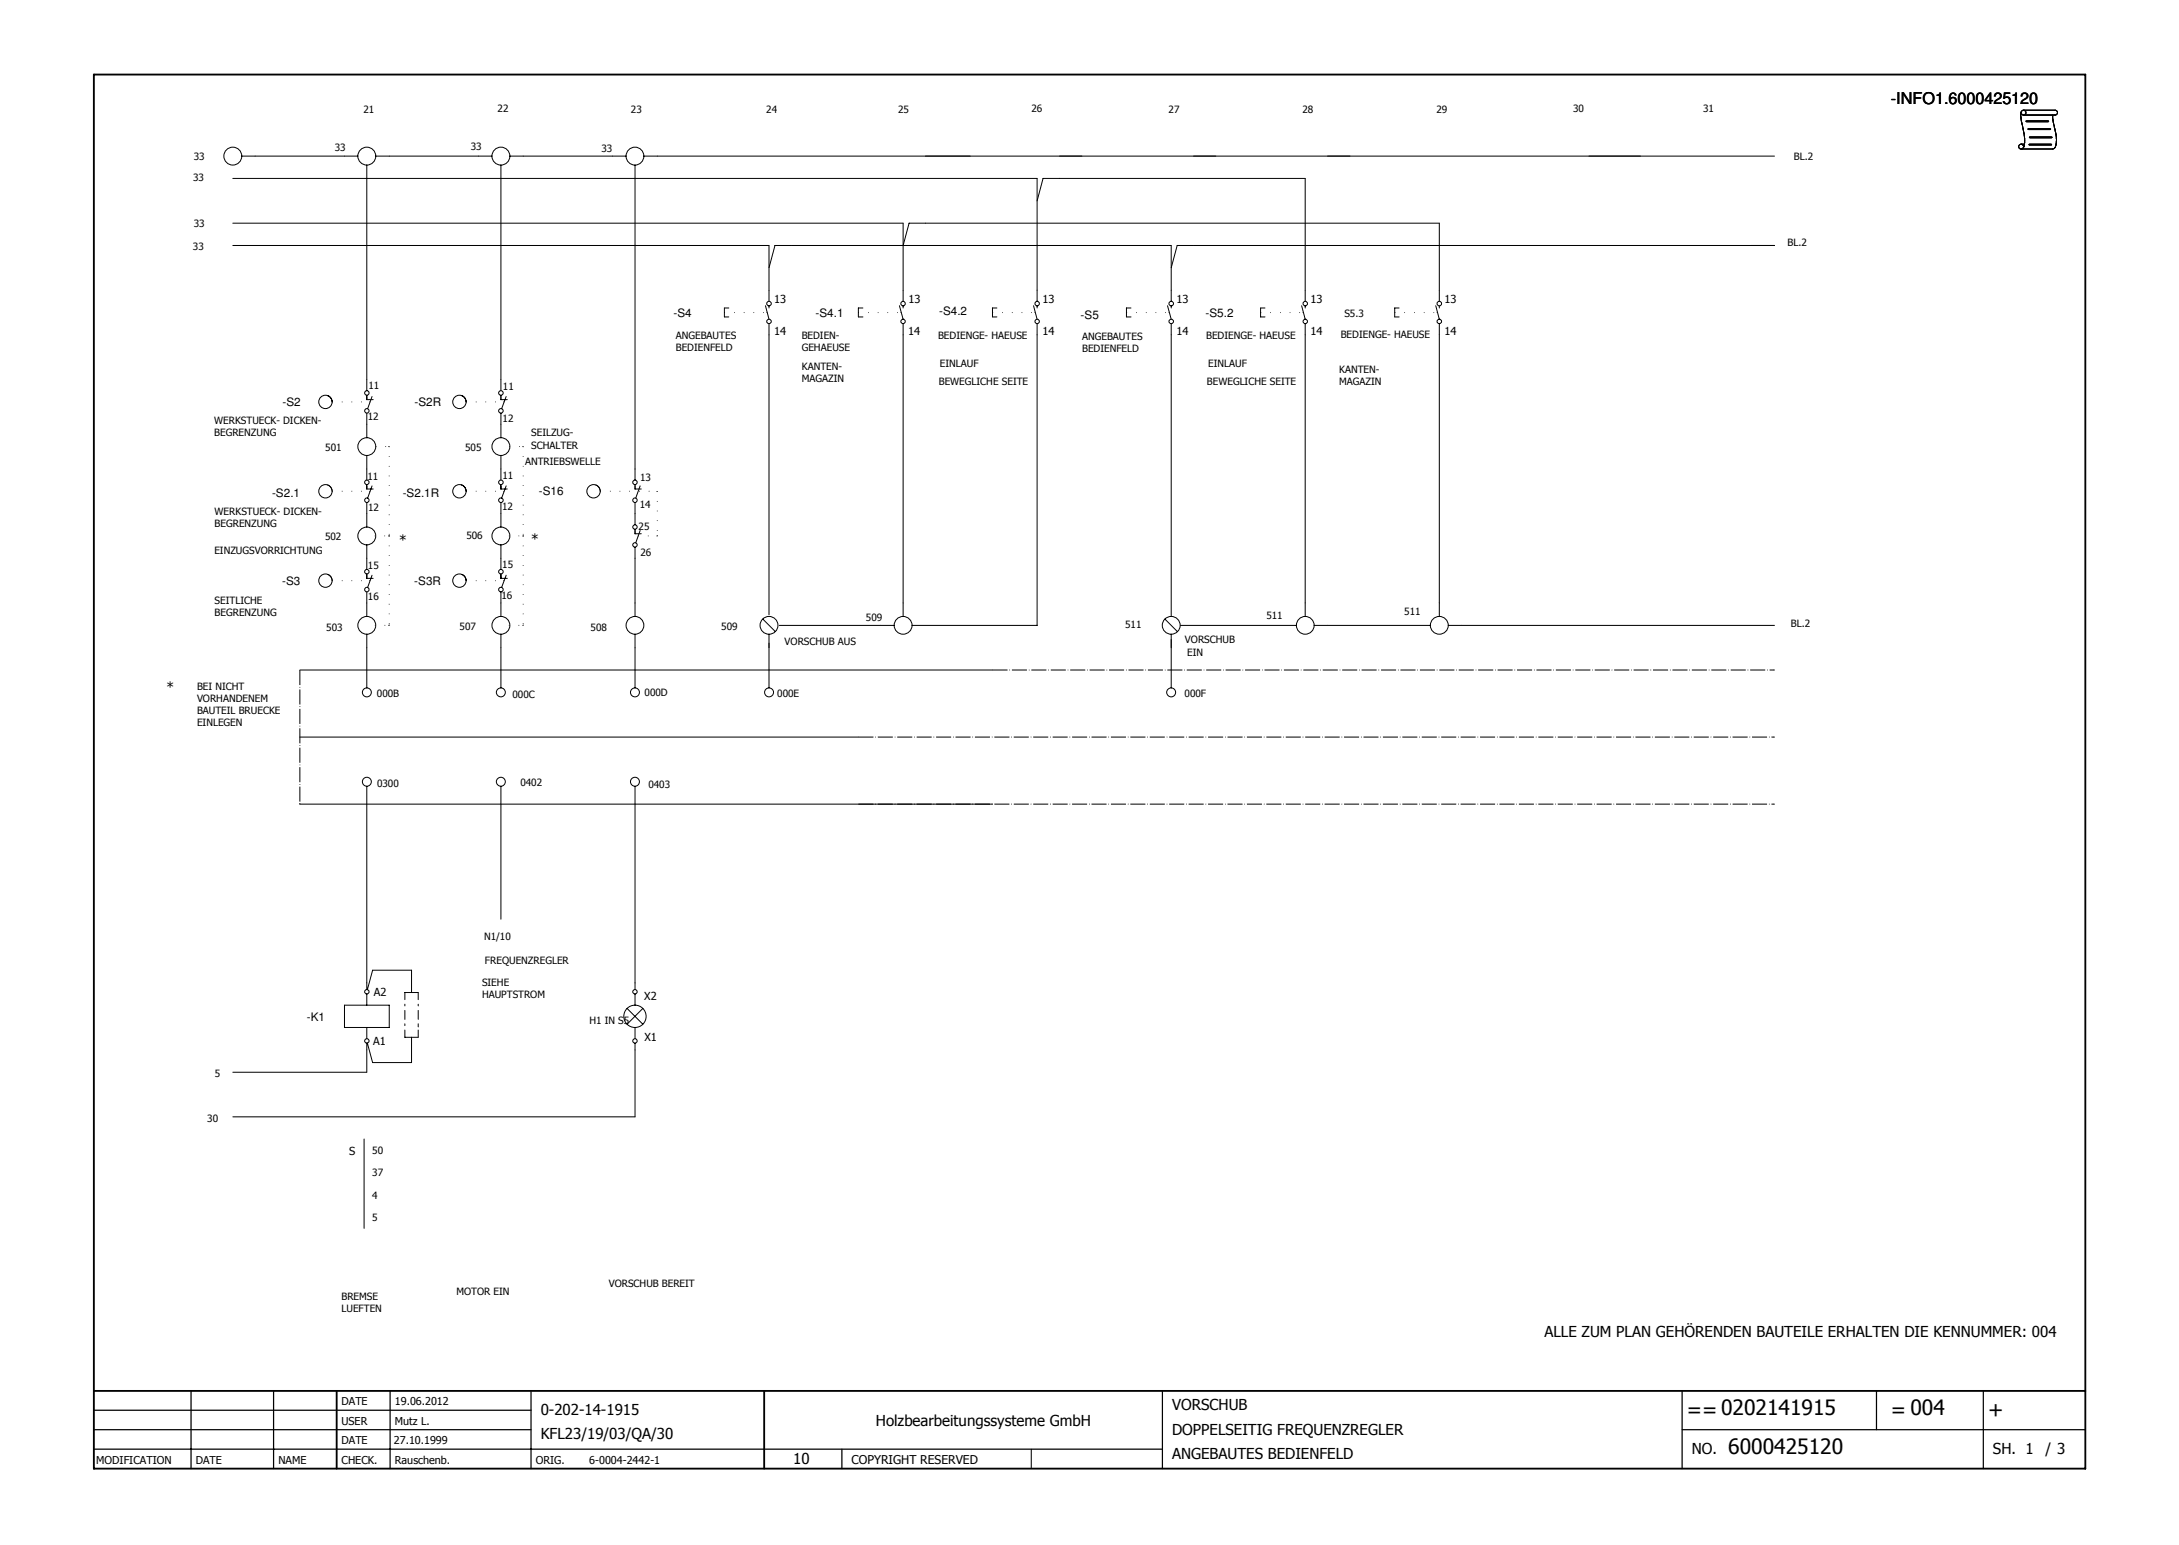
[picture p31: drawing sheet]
<svg xmlns="http://www.w3.org/2000/svg" width="297mm" height="211mm" viewBox="0 0 297 211" stroke-linecap="round" stroke-linejoin="round" font-family="sans-serif">
<defs><g id="words">
<g font-size="2.9">
<text x="230" y="193.2">==0202141915</text>
<text x="257.8" y="193.2">= 004</text>
<text x="271" y="193.2">+</text>
<text x="235.6" y="198.2">6000425120</text>
</g>
<text font-size="2.2" x="257.8" y="14.2">-INFO1.6000425120</text>
<g font-size="2.1">
<text x="210.5" y="182.3">ALLE ZUM PLAN GEHÖRENDEN BAUTEILE ERHALTEN DIE KENNUMMER: 004</text>
<text x="73.7" y="192.9">0-202-14-1915</text>
<text x="73.7" y="196.2">KFL23/19/03/QA/30</text>
<text x="119.4" y="194.4">Holzbearbeitungssysteme GmbH</text>
<text x="159.8" y="192.2">VORSCHUB</text>
<text x="159.8" y="195.5">DOPPELSEITIG FREQUENZREGLER</text>
<text x="108.1" y="199.5">10</text>
<text x="159.8" y="198.9">ANGEBAUTES BEDIENFELD</text>
<text x="230.6" y="198.2">NO.</text>
<text x="271.7" y="198.2">SH. 1</text>
<text x="278.8" y="198.2">/ 3</text>
</g>
<g font-size="1.9">
<text x="54.4" y="74.3">*</text>
<text x="72.4" y="74.2">*</text>
<text x="22.7" y="94.3">*</text>
</g>
<text font-size="1.7" x="116.1" y="199.5">COPYRIGHT RESERVED</text>
<g font-size="1.6">
<text x="91.8" y="43.3">-S4</text>
<text x="111.2" y="43.2">-S4.1</text>
<text x="128" y="43">-S4.2</text>
<text x="147.3" y="43.5">-S5</text>
<text x="164.3" y="43.2">-S5.2</text>
<text x="38.5" y="55.4">-S2</text>
<text x="56.5" y="55.3">-S2R</text>
<text x="37.1" y="67.8">-S2.1</text>
<text x="54.9" y="67.7">-S2.1R</text>
<text x="73.5" y="67.5">-S16</text>
<text x="38.5" y="79.7">-S3</text>
<text x="56.5" y="79.7">-S3R</text>
<text x="41.8" y="139.2">-K1</text>
</g>
<g font-size="1.5">
<text x="105.5" y="41.3">13</text>
<text x="123.8" y="41.3">13</text>
<text x="142.1" y="41.3">13</text>
<text x="160.4" y="41.3">13</text>
<text x="178.7" y="41.3">13</text>
<text x="196.9" y="41.3">13</text>
<text x="105.5" y="45.7">14</text>
<text x="123.8" y="45.7">14</text>
<text x="142.1" y="45.7">14</text>
<text x="160.4" y="45.7">14</text>
<text x="178.6" y="45.7">14</text>
<text x="196.9" y="45.7">14</text>
<text x="51" y="135.8">A2</text>
<text x="87.8" y="136.4">X2</text>
<text x="50.9" y="142.4">A1</text>
<text x="87.9" y="141.9">X1</text>
<text x="47.6" y="157.5">S</text>
<text x="46.6" y="191.6">DATE</text>
<text x="53.8" y="191.6">19.06.2012</text>
<text x="46.6" y="194.2">USER</text>
<text x="46.6" y="196.9">DATE</text>
<text x="53.7" y="196.9">27.10.1999</text>
<text x="53.8" y="194.2">Mutz L.</text>
<text x="13.1" y="199.5">MODIFICATION</text>
<text x="26.7" y="199.5">DATE</text>
<text x="38" y="199.5">NAME</text>
<text x="46.6" y="199.5">CHECK.</text>
<text x="53.8" y="199.5">Rauschenb.</text>
<text x="73" y="199.5">ORIG.</text>
<text x="80.3" y="199.5">6-0004-2442-1</text>
</g>
<g font-size="1.4">
<text x="49.6" y="15.4">21</text>
<text x="67.8" y="15.3">22</text>
<text x="86" y="15.4">23</text>
<text x="104.5" y="15.4">24</text>
<text x="122.4" y="15.4">25</text>
<text x="140.6" y="15.2">26</text>
<text x="159.3" y="15.4">27</text>
<text x="177.5" y="15.4">28</text>
<text x="195.8" y="15.4">29</text>
<text x="214.4" y="15.3">30</text>
<text x="232.2" y="15.3">31</text>
<text x="26.4" y="21.8">33</text>
<text x="45.6" y="20.6">33</text>
<text x="64.2" y="20.4">33</text>
<text x="82" y="20.7">33</text>
<text x="244.5" y="21.8">BL.2</text>
<text x="26.3" y="24.7">33</text>
<text x="26.3" y="34.1">33</text>
<text x="26.4" y="30.9">33</text>
<text x="243.7" y="33.6">BL.2</text>
<text x="92.1" y="46.2">ANGEBAUTES</text>
<text x="92.1" y="47.9">BEDIENFELD</text>
<text x="109.3" y="46.2">BEDIEN-</text>
<text x="109.3" y="47.9">GEHAEUSE</text>
<text x="127.9" y="46.2">BEDIENGE- HAEUSE</text>
<text x="147.5" y="46.4">ANGEBAUTES</text>
<text x="164.4" y="46.2">BEDIENGE- HAEUSE</text>
<text x="182.8" y="46.1">BEDIENGE- HAEUSE</text>
<text x="183.3" y="43.3">S5.3</text>
<text x="50.2" y="53.1">11</text>
<text x="68.6" y="53.2">11</text>
<text x="109.3" y="50.5">KANTEN-</text>
<text x="109.3" y="52.1">MAGAZIN</text>
<text x="128" y="52.4">BEWEGLICHE SEITE</text>
<text x="128.1" y="50">EINLAUF</text>
<text x="147.5" y="48">BEDIENFELD</text>
<text x="164.5" y="52.4">BEWEGLICHE SEITE</text>
<text x="164.7" y="50">EINLAUF</text>
<text x="182.6" y="50.9">KANTEN-</text>
<text x="182.6" y="52.5">MAGAZIN</text>
<text x="29.2" y="57.8">WERKSTUECK- DICKEN-</text>
<text x="29.2" y="59.5">BEGRENZUNG</text>
<text x="50.1" y="57.2">12</text>
<text x="68.5" y="57.5">12</text>
<text x="72.4" y="59.5">SEILZUG-</text>
<text x="44.3" y="61.5">501</text>
<text x="50.1" y="65.4">11</text>
<text x="63.4" y="61.5">505</text>
<text x="68.5" y="65.2">11</text>
<text x="71.6" y="63.4">ANTRIEBSWELLE</text>
<text x="72.4" y="61.1">SCHALTER</text>
<text x="87.3" y="65.6">13</text>
<text x="29.3" y="70.2">WERKSTUECK- DICKEN-</text>
<text x="29.3" y="71.9">BEGRENZUNG</text>
<text x="50.2" y="69.7">12</text>
<text x="68.4" y="69.5">12</text>
<text x="87.2" y="69.3">14</text>
<text x="29.2" y="75.5">EINZUGSVORRICHTUNG</text>
<text x="44.3" y="73.6">502</text>
<text x="50.2" y="77.6">15</text>
<text x="63.6" y="73.5">506</text>
<text x="68.5" y="77.4">15</text>
<text x="87.1" y="72.2">25</text>
<text x="87.3" y="75.8">26</text>
<text x="29.3" y="82.4">SEITLICHE</text>
<text x="50.2" y="81.8">16</text>
<text x="68.3" y="81.7">16</text>
<text x="191.4" y="83.9">511</text>
<text x="29.3" y="84">BEGRENZUNG</text>
<text x="44.5" y="86">503</text>
<text x="62.6" y="85.9">507</text>
<text x="80.5" y="86">508</text>
<text x="98.3" y="85.9">509</text>
<text x="107" y="87.9">VORSCHUB AUS</text>
<text x="118" y="84.6">509</text>
<text x="153.4" y="85.6">511</text>
<text x="161.5" y="87.7">VORSCHUB</text>
<text x="161.8" y="89.4">EIN</text>
<text x="172.6" y="84.4">511</text>
<text x="244.1" y="85.5">BL.2</text>
<text x="26.9" y="94">BEI NICHT</text>
<text x="26.9" y="95.7">VORHANDENEM</text>
<text x="51.4" y="95">000B</text>
<text x="69.9" y="95.2">000C</text>
<text x="87.9" y="94.9">000D</text>
<text x="106" y="95.1">000E</text>
<text x="161.5" y="95">000F</text>
<text x="26.9" y="97.3">BAUTEIL BRUECKE</text>
<text x="26.9" y="99">EINLEGEN</text>
<text x="51.4" y="107.3">0300</text>
<text x="70.9" y="107.1">0402</text>
<text x="88.4" y="107.3">0403</text>
<text x="66" y="128.1">N1/10</text>
<text x="66.1" y="131.4">FREQUENZREGLER</text>
<text x="65.7" y="134.4">SIEHE</text>
<text x="65.7" y="136">HAUPTSTROM</text>
<text x="80.3" y="139.5">H1 IN S5</text>
<text x="29.3" y="146.9">5</text>
<text x="28.3" y="152.9">30</text>
<text x="50.8" y="160.4">37</text>
<text x="50.8" y="157.3">50</text>
<text x="50.8" y="166.5">5</text>
<text x="50.8" y="163.4">4</text>
<text x="46.6" y="177.1">BREMSE</text>
<text x="46.6" y="178.8">LUEFTEN</text>
<text x="62.2" y="176.5">MOTOR EIN</text>
<text x="83" y="175.4">VORSCHUB BEREIT</text>
</g>
</g></defs>
<path d="M203 10l-190.4 190.4M12.7 112.2l125.9 88.2" fill="none" stroke="#fff" stroke-width=".14"/>
<path d="M12.8 10.2h271.5v190h-271.5zM12.8 189.6h271.5M45.9 189.6v10.6M104.2 189.6v10.6" fill="none" stroke="#010101" stroke-width=".25"/>
<g fill="none" stroke="#010101" stroke-width=".17">
<path d="M12.8 194.9h59.6M12.8 192.2h59.6M12.8 197.5h145.7M26 189.6v10.6M37.3 189.6v10.6M53.2 189.6v10.6M72.4 189.6v10.6M114.8 197.5v2.7M158.5 189.6v10.6M229.3 194.9h55M229.3 189.6v10.6M255.8 189.6v5.3"/>
<path d="M270.4 189.6v10.6"/>
</g>
<g fill="none" stroke="#010101" stroke-width=".14">
<path d="M31.7 33.5h73.1M31.7 24.3h109.7M31.7 30.4h91.4M34.8 21.3h12.2M162.7 21.3h21.3M162.7 33.5h79.2M177.9 24.3v15.3M177.9 45.6v36.6M40.9 91.3h94.4M159.7 87.2v4.1M160.9 85.3h14M181 85.3h12.2"/>
<path d="M31.7 146.2h18.3M31.7 152.2h54.9M140.6 197.5v2.7"/>
</g>
<path d="M40.9 91.3v18.3" fill="none" stroke="#010101" stroke-width=".14" stroke-dasharray="2.1 .3 .1 .3" stroke-linecap="butt"/>
<path d="M40.8 109.5h.1v.2z" fill="#010101"/>
<g fill="none" stroke="#010101" stroke-width=".14">
<path d="M33 21.3h1.8M50 24.3v27.4M181 21.3h60.9M196.2 30.4v9.2M238.6 33.5h3.3M50 57.8v1.9M68.3 57.8v1.9M196.2 45.6v36.6M50 62.1v1.8M68.3 62.1v1.8M50 82.2v1.8M50 86.5v4.8"/>
<path d="M68.3 82.2v1.8M68.3 86.5v1.8M86.6 82.2v1.8M86.6 86.5v1.8M199.2 85.3h42.7M40.9 100.5h76.1M40.9 109.6h94.4M50 109.6v25.3M47 137h6.1v3.1h-6.1zM50 135.5v1.5M50.1 134.9l.7-2.6h5.3v3M55.2 136.3v-1h1.8v1"/>
<path d="M55.2 136.9v.2M55.2 137.7v1.3M55.2 139.6v.2M57 136.9v.2M57 137.7v1.3M57 139.6v.4M85.5 137.5l2.1 2.1M86.6 134v.9M86.6 135.5v1.5M87.6 137.5l-2.1 2.1M50 140.1v1.5M50 142.2v4"/>
<path d="M55.2 140.4v1h1.8v-1M56.1 141.4v3.4h-5.3l-.7-2.6M86.6 140.1v1.5M86.6 142.2v.9"/>
<circle cx="31.7" cy="21.3" r="1.22"/>
<circle cx="50" cy="60.9" r="1.21"/>
<circle cx="68.3" cy="60.9" r="1.22"/>
<circle cx="50" cy="85.2" r="1.21"/>
<circle cx="68.3" cy="85.2" r="1.22"/>
<circle cx="86.6" cy="85.2" r="1.21"/>
<circle cx="50" cy="135.2" r=".3"/>
<circle cx="86.6" cy="138.5" r="1.52"/>
<circle cx="86.6" cy="135.2" r=".3"/>
<circle cx="50" cy="141.9" r=".3"/>
<circle cx="86.6" cy="141.9" r=".3"/>
</g>
<path d="M51.2 60.9h1.9" fill="none" stroke="#010101" stroke-width=".14" stroke-dasharray=".1 1.2 .1 1.2" stroke-linecap="butt"/>
<path d="M52.9 60.8l.2 .1h-.2z" fill="#010101"/>
<g fill="none" stroke="#010101" stroke-width=".14">
<path d="M50 70v1.8M50 74.3v1.8M68.3 70v1.8M68.3 74.3v1.8M81.2 66.1a.95 .95 0 0 1 .6 .9M86.6 68.5v1.5M86.6 74.6v1.5"/>
<circle cx="50" cy="73.1" r="1.21"/>
<circle cx="68.3" cy="73.1" r="1.22"/>
<circle cx="86.6" cy="68.2" r=".3"/>
<circle cx="86.6" cy="74.3" r=".3"/>
</g>
<path d="M89.6 67v6.1" fill="none" stroke="#010101" stroke-width=".14" stroke-dasharray=".1 1.2 .1 1.2" stroke-linecap="butt"/>
<path d="M89.6 72.9v.2z" fill="#010101"/>
<path d="M86.6 72.3v.5h.8M86.6 66.2v.5h.8" fill="none" stroke="#010101" stroke-width=".14"/>
<path d="M81.8 67h7.8" fill="none" stroke="#010101" stroke-width=".14" stroke-dasharray=".1 1.2 .1 1.2" stroke-linecap="butt"/>
<path d="M89.5 66.9l.1 .1h-.1z" fill="#010101"/>
<path d="M87 73.1h2.6" fill="none" stroke="#010101" stroke-width=".14" stroke-dasharray=".1 1.2 .1 1.2" stroke-linecap="butt"/>
<path d="M89.5 73l.1 .1h-.1z" fill="#010101"/>
<g fill="none" stroke="#010101" stroke-width=".14">
<path d="M53.1 21.3h12.1M86.6 63.9v1.5M86.6 66.1v.6M86.6 70v1.5M86.6 72.1v.7M87.3 72.3l-.6 1.7M87.3 66.2l-.6 1.7M50 91.3v2.5"/>
<circle cx="80.9" cy="67" r=".91"/>
<circle cx="86.6" cy="65.7" r=".3"/>
<circle cx="86.6" cy="71.8" r=".3"/>
<circle cx="50" cy="94.4" r=".61"/>
</g>
<path d="M53.1 60.9v12.2" fill="none" stroke="#010101" stroke-width=".14" stroke-dasharray=".1 1.2 .1 1.2" stroke-linecap="butt"/>
<path d="M53 72.9h.1v.2z" fill="#010101"/>
<g fill="none" stroke="#010101" stroke-width=".14">
<path d="M68.3 91.3v2.5"/>
<circle cx="68.3" cy="94.4" r=".61"/>
</g>
<path d="M51.1 73.1h2" fill="none" stroke="#010101" stroke-width=".14" stroke-dasharray=".1 1.2 .1 1.2" stroke-linecap="butt"/>
<path d="M52.9 73l.2 .1h-.2z" fill="#010101"/>
<g fill="none" stroke="#010101" stroke-width=".14">
<path d="M86.6 91.3v2.5"/>
<circle cx="86.6" cy="94.4" r=".61"/>
</g>
<path d="M53.1 73.1v12.2" fill="none" stroke="#010101" stroke-width=".14" stroke-dasharray=".1 1.2 .1 1.2" stroke-linecap="butt"/>
<path d="M53 85.1h.1v.2z" fill="#010101"/>
<path d="M51.1 85.3h2" fill="none" stroke="#010101" stroke-width=".14" stroke-dasharray=".1 1.2 .1 1.2" stroke-linecap="butt"/>
<path d="M52.9 85.2l.2 .1h-.2z" fill="#010101"/>
<g fill="none" stroke="#010101" stroke-width=".14">
<path d="M104.8 39.6v1.5M98.7 42h.6M98.7 43.2h.6M104.3 41.7l.5 1.8M104.8 44.1v1.5M104.8 91.3v2.5M50 107.2v2.4M86.6 107.2v2.4"/>
<circle cx="104.8" cy="43.8" r=".31"/>
<circle cx="104.8" cy="94.4" r=".61"/>
<circle cx="50" cy="106.6" r=".61"/>
<circle cx="86.6" cy="106.6" r=".61"/>
</g>
<path d="M98.7 42.6h5.9" fill="none" stroke="#010101" stroke-width=".14" stroke-dasharray=".1 1.2 .1 1.2" stroke-linecap="butt"/>
<path d="M104.5 42.6h.1h-.1z" fill="#010101"/>
<g fill="none" stroke="#010101" stroke-width=".14">
<path d="M98.7 42v1.2M104.8 41.7v.3"/>
<circle cx="104.8" cy="41.4" r=".31"/>
</g>
<path d="M117 42.6h5.9" fill="none" stroke="#010101" stroke-width=".14" stroke-dasharray=".1 1.2 .1 1.2" stroke-linecap="butt"/>
<path d="M122.7 42.6h.2h-.2z" fill="#010101"/>
<g fill="none" stroke="#010101" stroke-width=".14">
<path d="M123.1 39.6v1.5M117.6 42h-.6v1.2h.6M122.6 41.7l.5 1.8M123.1 41.7v.3M123.1 44.1v1.5M135.3 43.2h.6"/>
<circle cx="123.1" cy="41.4" r=".3"/>
<circle cx="123.1" cy="43.8" r=".3"/>
<circle cx="141.4" cy="43.8" r=".3"/>
</g>
<path d="M135.3 42.6h5.8" fill="none" stroke="#010101" stroke-width=".14" stroke-dasharray=".1 1.2 .1 1.2" stroke-linecap="butt"/>
<path d="M141 42.6h.2h-.2z" fill="#010101"/>
<g fill="none" stroke="#010101" stroke-width=".14">
<path d="M47 21.3h1.8M50 22.5v1.8M51.2 21.3h1.9M65.2 21.3h1.9M68.3 22.5v1.8M69.5 21.3h1.8M83.5 21.3h1.8M86.6 22.5v1.8M87.8 21.3h1.8M141.4 39.6v1.5M135.9 42h-.6v1.2M140.9 41.7l.5 1.8"/>
<path d="M141.4 41.7v.3M141.4 44.1v1.5M153.6 43.2h.6M159.2 41.7l.5 1.8M159.7 44.1v1.5M120.1 85.3h1.8M123.1 82.2v1.8M124.3 85.3h1.9"/>
<circle cx="50" cy="21.3" r="1.22"/>
<circle cx="68.3" cy="21.3" r="1.22"/>
<circle cx="86.6" cy="21.3" r="1.22"/>
<circle cx="141.4" cy="41.4" r=".31"/>
<circle cx="159.7" cy="43.8" r=".31"/>
<circle cx="123.1" cy="85.2" r="1.22"/>
</g>
<path d="M153.6 42.6h5.8" fill="none" stroke="#010101" stroke-width=".14" stroke-dasharray=".1 1.2 .1 1.2" stroke-linecap="butt"/>
<path d="M159.3 42.6h.1h-.1z" fill="#010101"/>
<g fill="none" stroke="#010101" stroke-width=".14">
<path d="M68.3 24.3v27.4M159.7 39.6v1.5M177.9 39.6v1.5M154.2 42h-.6v1.2M159.7 41.7v.3M171.8 42v1.2h.6M177.4 41.7l.5 1.8M177.9 44.1v1.5"/>
<circle cx="159.7" cy="41.4" r=".31"/>
<circle cx="177.9" cy="43.8" r=".3"/>
</g>
<path d="M171.8 42.6h5.9" fill="none" stroke="#010101" stroke-width=".14" stroke-dasharray=".1 1.2 .1 1.2" stroke-linecap="butt"/>
<path d="M177.6 42.6h.1h-.1z" fill="#010101"/>
<g fill="none" stroke="#010101" stroke-width=".14">
<path d="M171.8 42h.6M177.9 41.7v.3M190.1 43.2h.6M195.7 41.7l.5 1.8M196.2 41.7v.3M196.2 44.1v1.5M68.3 88.3v3"/>
<circle cx="177.9" cy="41.4" r=".31"/>
<circle cx="196.2" cy="43.8" r=".31"/>
</g>
<path d="M190.1 42.6h5.9" fill="none" stroke="#010101" stroke-width=".14" stroke-dasharray=".1 1.2 .1 1.2" stroke-linecap="butt"/>
<path d="M195.8 42.6h.2h-.2z" fill="#010101"/>
<g fill="none" stroke="#010101" stroke-width=".14">
<path d="M162.7 33.5h-2.2l-.8 3M196.2 39.6v1.5M44.7 53.9a.94 .94 0 0 1 .6 .9M50 51.7v1.6M50 53.9v.6M50 56.3v1.5M50.7 54.1l-.6 1.6M190.7 42h-.6v1.2M159.7 91.3v2.5M174.9 85.3h1.8M177.9 82.2v1.8M179.1 85.3h1.9"/>
<path d="M193.2 85.3h1.8M196.2 82.2v1.8M197.4 85.3h1.8M68.3 109.6v15.7"/>
<circle cx="44.4" cy="54.8" r=".91"/>
<circle cx="50" cy="53.6" r=".31"/>
<circle cx="196.2" cy="41.4" r=".31"/>
<circle cx="159.7" cy="94.4" r=".61"/>
<circle cx="177.9" cy="85.2" r="1.21"/>
<circle cx="196.2" cy="85.2" r="1.22"/>
</g>
<path d="M45.3 54.8h5.1" fill="none" stroke="#010101" stroke-width=".14" stroke-dasharray=".1 1.2 .1 1.2" stroke-linecap="butt"/>
<path d="M50.3 54.7l.2 .1h-.2z" fill="#010101"/>
<g fill="none" stroke="#010101" stroke-width=".14">
<path d="M50 54.5h.9M44.7 66.1a.94 .94 0 0 1 .6 .9M50 63.9v1.5M50 68.5v1.5M50 66.7h.9M50.7 66.2l-.6 1.7"/>
<circle cx="50" cy="56" r=".3"/>
<circle cx="50" cy="68.2" r=".31"/>
</g>
<path d="M45.3 67h5.1" fill="none" stroke="#010101" stroke-width=".14" stroke-dasharray=".1 1.2 .1 1.2" stroke-linecap="butt"/>
<path d="M50.3 66.9l.2 .1h-.2z" fill="#010101"/>
<g fill="none" stroke="#010101" stroke-width=".14">
<path d="M44.7 78.3a.9 .9 0 0 1 .6 .9M50 66.1v.6M50 76.1v1.5M50 78.8h.9M50.7 78.4l-.6 1.7"/>
<circle cx="44.4" cy="67" r=".91"/>
<circle cx="50" cy="65.7" r=".31"/>
<circle cx="50" cy="80.4" r=".31"/>
</g>
<path d="M45.3 79.2h5.1" fill="none" stroke="#010101" stroke-width=".14" stroke-dasharray=".1 1.2 .1 1.2" stroke-linecap="butt"/>
<path d="M50.3 79.1l.2 .1h-.2z" fill="#010101"/>
<g fill="none" stroke="#010101" stroke-width=".14">
<path d="M275.5 15.3a6.9 6.9 0 0 0 .3 2.4v.2a3.6 3.6 0 0 1 0 2.2M275.5 19.7h.5M275.8 15h4.3a.33 .33 0 0 1 .4 .4 .33 .33 0 0 1-.4 .3M279.8 15.7l.2 1.2a5.3 5.3 0 0 1 .1 3.2l-.3 .2h-4.3M68.3 53.9v.6M50 78.2v.6M50 80.7v1.5"/>
<circle cx="275.5" cy="20" r=".33"/>
<circle cx="275.8" cy="15.4" r=".33"/>
<circle cx="68.3" cy="53.6" r=".31"/>
<circle cx="44.4" cy="79.2" r=".91"/>
<circle cx="50" cy="77.9" r=".31"/>
</g>
<path d="M275.9 15.7h4.3" fill="none" stroke="#010101" stroke-width=".17"/>
<path d="M276.2 16.5h3M276.5 17.6h3M276.6 19.7h3M276.7 18.7h3" fill="none" stroke="#010101" stroke-width=".25"/>
<path d="M63.5 54.8h5.2" fill="none" stroke="#010101" stroke-width=".14" stroke-dasharray=".1 1.2 .1 1.2" stroke-linecap="butt"/>
<path d="M68.6 54.7l.2 .1h-.2z" fill="#010101"/>
<g fill="none" stroke="#010101" stroke-width=".14">
<path d="M62.9 53.9a.92 .92 0 0 1 .6 .9M68.3 51.7v1.6M68.3 54v.5h.9M68.3 56.3v1.5M69 54.1l-.6 1.6"/>
<circle cx="62.6" cy="54.8" r=".91"/>
<circle cx="68.3" cy="56" r=".31"/>
</g>
<path d="M69.4 85.3h1.9" fill="none" stroke="#010101" stroke-width=".14" stroke-dasharray=".1 1.2 .1 1.2" stroke-linecap="butt"/>
<path d="M71.2 85.2l.2 .1h-.2z" fill="#010101"/>
<path d="M68.3 63.9v1.5" fill="none" stroke="#010101" stroke-width=".14"/>
<path d="M63.5 67h5.2" fill="none" stroke="#010101" stroke-width=".14" stroke-dasharray=".1 1.2 .1 1.2" stroke-linecap="butt"/>
<path d="M68.6 66.9l.2 .1h-.2z" fill="#010101"/>
<g fill="none" stroke="#010101" stroke-width=".14">
<path d="M62.9 66.1a.92 .92 0 0 1 .6 .9M62.9 78.3a.88 .88 0 0 1 .6 .9M68.3 66.1v.6h.9M68.3 68.5v1.5M68.3 76.1v1.5M68.3 78.2v.6h.9M69 66.2l-.6 1.7M69 78.4l-.6 1.7M68.3 80.7v1.5"/>
<circle cx="62.6" cy="79.2" r=".91"/>
<circle cx="62.6" cy="67" r=".91"/>
<circle cx="68.3" cy="77.9" r=".31"/>
<circle cx="68.3" cy="65.7" r=".31"/>
<circle cx="68.3" cy="68.2" r=".31"/>
<circle cx="68.3" cy="80.4" r=".31"/>
</g>
<path d="M63.5 79.2h5.2" fill="none" stroke="#010101" stroke-width=".14" stroke-dasharray=".1 1.2 .1 1.2" stroke-linecap="butt"/>
<path d="M68.6 79.1l.2 .1h-.2z" fill="#010101"/>
<path d="M71.3 21.3h12.2M107.9 33.5h-2.3l-.8 3M144.4 24.3h-2.2l-.8 3.1" fill="none" stroke="#010101" stroke-width=".14"/>
<path d="M69.4 60.9h1.9" fill="none" stroke="#010101" stroke-width=".14" stroke-dasharray=".1 1.2 .1 1.2" stroke-linecap="butt"/>
<path d="M71.2 60.8l.2 .1h-.2z" fill="#010101"/>
<g fill="none" stroke="#010101" stroke-width=".14">
<path d="M104 84.4l1.7 1.7M104.8 86.5v1.8"/>
<circle cx="104.8" cy="85.2" r="1.22"/>
</g>
<path d="M69.4 73.1h1.9" fill="none" stroke="#010101" stroke-width=".14" stroke-dasharray=".1 1.2 .1 1.2" stroke-linecap="butt"/>
<path d="M71.2 73l.2 .1h-.2z" fill="#010101"/>
<g fill="none" stroke="#010101" stroke-width=".14">
<path d="M158.8 84.4l1.7 1.7M159.7 86.5v1.8"/>
<circle cx="159.7" cy="85.2" r="1.22"/>
</g>
<path d="M71.3 60.9v12.2" fill="none" stroke="#010101" stroke-width=".14" stroke-dasharray=".1 1.2 .1 1.2" stroke-linecap="butt"/>
<path d="M71.3 72.9h.1l-.1 .2z" fill="#010101"/>
<g fill="none" stroke="#010101" stroke-width=".14">
<path d="M68.3 107.2v2.4"/>
<circle cx="68.3" cy="106.6" r=".61"/>
</g>
<path d="M71.3 73.1v12.2" fill="none" stroke="#010101" stroke-width=".14" stroke-dasharray=".1 1.2 .1 1.2" stroke-linecap="butt"/>
<path d="M71.3 85.1h.1l-.1 .2z" fill="#010101"/>
<g fill="none" stroke="#010101" stroke-width=".14">
<path d="M86.6 24.3v39.6M89.6 21.3h42.7M104.8 33.5v6.1M107.9 33.5h51.8M126.2 30.4h-2.3l-.8 3.1M104.8 45.6v38.2M86.6 76.1v6.1M86.6 88.3v3M104.8 87.7v3.6M106.2 85.3h13.9M86.6 109.6v24.4M49.6 155.3v12.1"/>
<path d="M86.6 143.1v9.1"/>
</g>
<path d="M117 100.5h124.9" fill="none" stroke="#010101" stroke-width=".14" stroke-dasharray="2.1 .3 .1 .3" stroke-linecap="butt"/>
<path d="M241.8 100.4l.1 .1h-.1z" fill="#010101"/>
<path d="M117 109.6h124.9" fill="none" stroke="#010101" stroke-width=".14" stroke-dasharray="2.1 .3 .1 .3" stroke-linecap="butt"/>
<path d="M241.8 109.6h.1l-.1 .1z" fill="#010101"/>
<path d="M123.1 30.4v9.2M126.2 21.3h21.3M126.2 30.4h70M123.1 45.6v36.6" fill="none" stroke="#010101" stroke-width=".14"/>
<path d="M135.3 91.3h106.6" fill="none" stroke="#010101" stroke-width=".14" stroke-dasharray="2.1 .3 .1 .3" stroke-linecap="butt"/>
<path d="M241.8 91.3h.1l-.1 .1z" fill="#010101"/>
<path d="M141.4 24.3v15.3M144.4 21.3h21.3M144.4 24.3h33.5M159.7 33.5v6.1M141.4 45.6v39.7h-15.2M159.7 45.6v38.4" fill="none" stroke="#010101" stroke-width=".14"/>
<use href="#words"/>
</svg>
